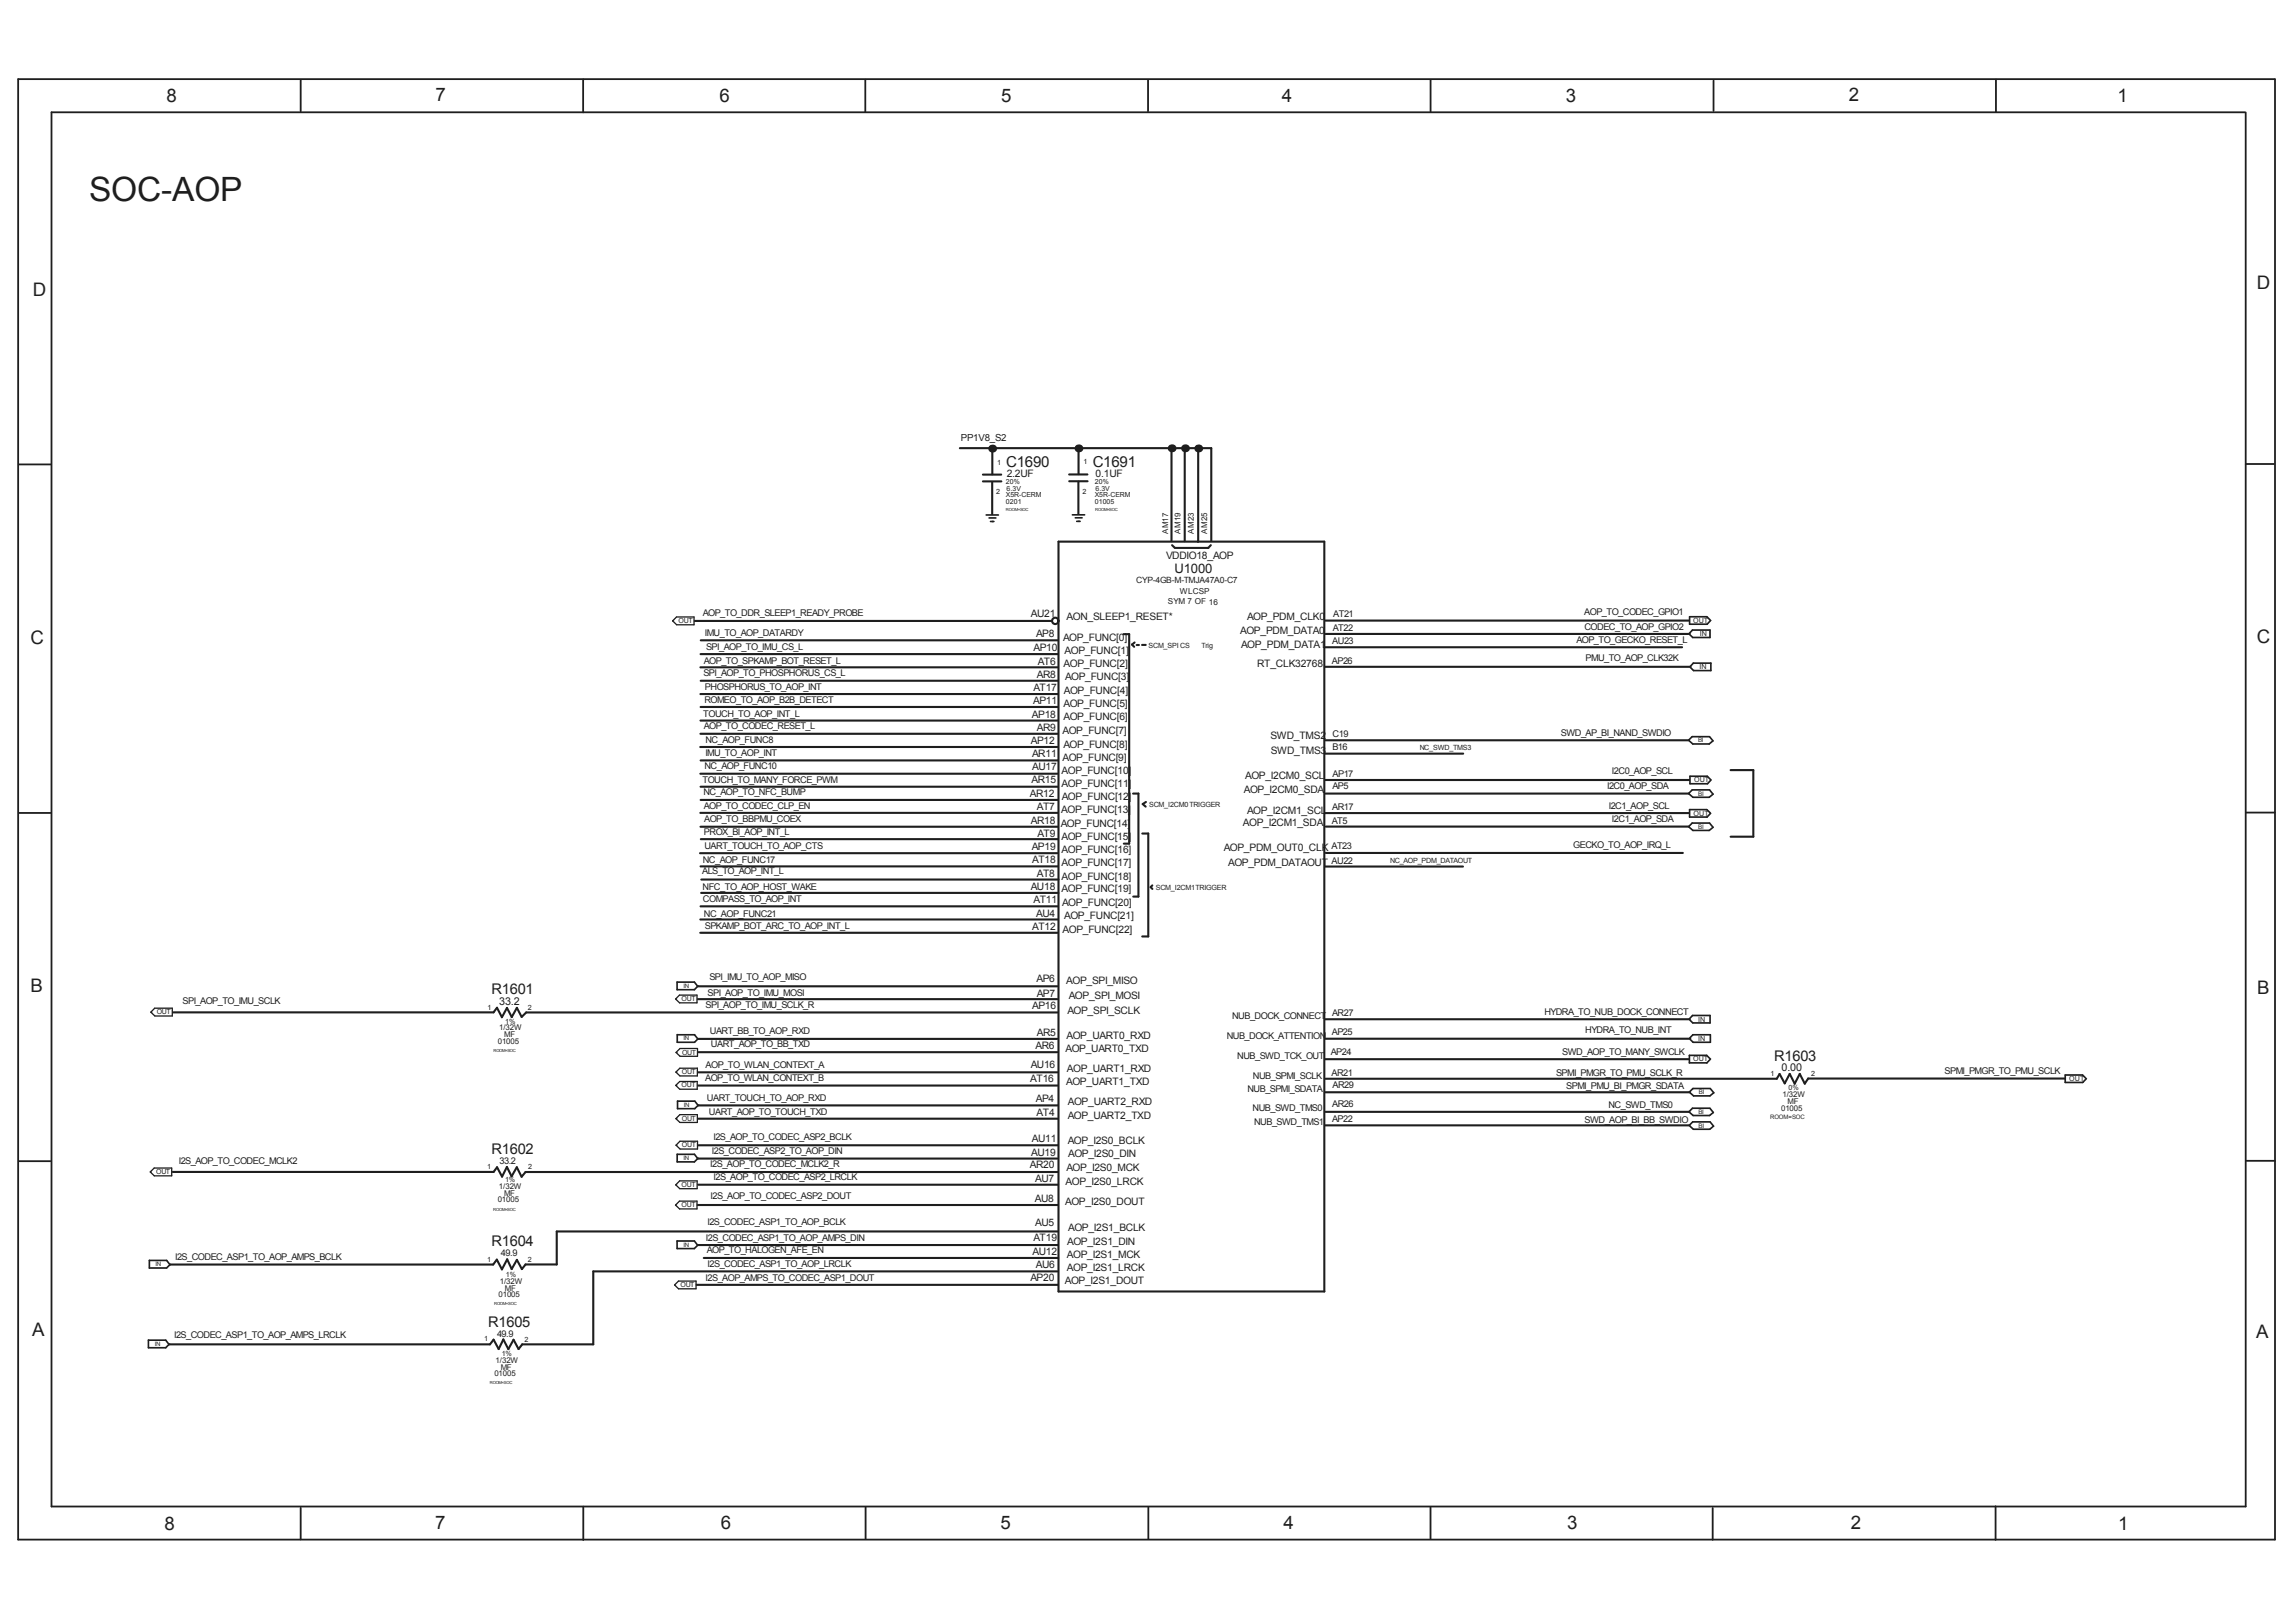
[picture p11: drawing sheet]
<svg xmlns="http://www.w3.org/2000/svg" width="297mm" height="210mm" viewBox="0 0 297 210" stroke-linecap="round" stroke-linejoin="round" font-family="sans-serif">
<defs><g id="words">
<text font-size="4.3" fill="#1e1e1e" x="11.5" y="26">SOC-AOP</text>
<g font-size="2.4" fill="#1e1e1e">
<text x="21.6" y="13.3">8</text>
<text x="56.3" y="13.1">7</text>
<text x="93.1" y="13.3">6</text>
<text x="129.5" y="13.2">5</text>
<text x="165.8" y="13.3">4</text>
<text x="202.6" y="13.2">3</text>
<text x="239.2" y="13.1">2</text>
<text x="274" y="13.2">1</text>
<text x="4.2" y="38.2">D</text>
<text x="292" y="37.4">D</text>
<text x="3.9" y="83.4">C</text>
<text x="292" y="83.3">C</text>
<text x="3.9" y="128.4">B</text>
<text x="292" y="128.6">B</text>
<text x="4.2" y="172.9">A</text>
<text x="291.9" y="173.1">A</text>
<text x="21.3" y="198">8</text>
<text x="56.3" y="197.9">7</text>
<text x="93.3" y="197.9">6</text>
<text x="129.4" y="197.9">5</text>
<text x="166.1" y="197.9">4</text>
<text x="202.7" y="197.9">3</text>
<text x="239.4" y="197.9">2</text>
<text x="274" y="198">1</text>
</g>
<g font-size="2" fill="#1e1e1e">
<text x="130.2" y="60.5">C1690</text>
<text x="141.4" y="60.4">C1691</text>
</g>
<g font-size="1.9" fill="#1e1e1e">
<text x="63.6" y="128.6">R1601</text>
<text x="229.5" y="137.3">R1603</text>
<text x="63.6" y="149.3">R1602</text>
<text x="63.6" y="161.3">R1604</text>
<text x="63.2" y="171.7">R1605</text>
</g>
<text font-size="1.7" fill="#1e1e1e" x="152" y="74.2">U1000</text>
<g font-size="1.4" fill="#1e1e1e">
<text x="64.6" y="130.1">33.2</text>
<text x="230.5" y="138.6">0.00</text>
</g>
<g font-size="1.3" fill="#1e1e1e">
<text x="124.3" y="57.1">PP1V8_S2</text>
<text x="130.2" y="61.8">2.2UF</text>
<text x="141.7" y="61.8">0.1UF</text>
<text x="150.8" y="72.3">VDDIO18_AOP</text>
<text x="133.4" y="79.8">AU21</text>
<text x="134" y="82.5">AP8</text>
<text x="137.5" y="82.9">AOP_FUNC[0]</text>
<text x="138" y="80.3">AON_SLEEP1_RESET*</text>
<text x="160.4" y="82">AOP_PDM_DATA0</text>
<text x="160.6" y="83.8">AOP_PDM_DATA1</text>
<text x="161.3" y="80.3">AOP_PDM_CLK0</text>
<text x="133.7" y="89.4">AT17</text>
<text x="133.7" y="84.2">AP10</text>
<text x="134.1" y="87.7">AR8</text>
<text x="134.2" y="86">AT6</text>
<text x="137.6" y="86.4">AOP_FUNC[2]</text>
<text x="137.6" y="89.8">AOP_FUNC[4]</text>
<text x="137.7" y="84.6">AOP_FUNC[1]</text>
<text x="137.8" y="88">AOP_FUNC[3]</text>
<text x="162.6" y="86.4">RT_CLK32768</text>
<text x="133.5" y="92.9">AP18</text>
<text x="133.7" y="91.1">AP11</text>
<text x="134.1" y="94.5">AR9</text>
<text x="137.5" y="95">AOP_FUNC[7]</text>
<text x="137.6" y="93.2">AOP_FUNC[6]</text>
<text x="137.6" y="91.6">AOP_FUNC[5]</text>
<text x="164.4" y="95.7">SWD_TMS2</text>
<text x="133.4" y="96.3">AP12</text>
<text x="133.5" y="101.4">AR15</text>
<text x="133.5" y="97.9">AR11</text>
<text x="133.5" y="99.7">AU17</text>
<text x="137.3" y="100.1">AOP_FUNC[10]</text>
<text x="137.3" y="101.8">AOP_FUNC[11]</text>
<text x="137.5" y="98.4">AOP_FUNC[9]</text>
<text x="137.6" y="96.7">AOP_FUNC[8]</text>
<text x="161.1" y="100.9">AOP_I2CM0_SCL</text>
<text x="164.4" y="97.6">SWD_TMS3</text>
<text x="133.2" y="103.1">AR12</text>
<text x="133.4" y="106.6">AR18</text>
<text x="134.1" y="104.8">AT7</text>
<text x="137.2" y="107">AOP_FUNC[14]</text>
<text x="137.3" y="105.2">AOP_FUNC[13]</text>
<text x="137.4" y="103.5">AOP_FUNC[12]</text>
<text x="160.8" y="106.9">AOP_I2CM1_SDA</text>
<text x="160.9" y="102.6">AOP_I2CM0_SDA</text>
<text x="161.3" y="105.3">AOP_I2CM1_SCL</text>
<text x="133.5" y="110">AP19</text>
<text x="133.5" y="111.7">AT18</text>
<text x="134.1" y="113.5">AT8</text>
<text x="134.2" y="108.3">AT9</text>
<text x="137.3" y="108.7">AOP_FUNC[15]</text>
<text x="137.3" y="110.4">AOP_FUNC[16]</text>
<text x="137.3" y="112">AOP_FUNC[17]</text>
<text x="137.3" y="113.8">AOP_FUNC[18]</text>
<text x="158.3" y="110.2">AOP_PDM_OUT0_CLK AT23</text>
<text x="158.9" y="112.1">AOP_PDM_DATAOUT</text>
<text x="133.3" y="115.1">AU18</text>
<text x="133.7" y="116.9">AT11</text>
<text x="134.1" y="118.7">AU4</text>
<text x="137.3" y="115.5">AOP_FUNC[19]</text>
<text x="137.4" y="117.3">AOP_FUNC[20]</text>
<text x="137.7" y="119">AOP_FUNC[21]</text>
<text x="133.5" y="120.4">AT12</text>
<text x="137.5" y="120.7">AOP_FUNC[22]</text>
<text x="133.5" y="130.6">AP16</text>
<text x="134.1" y="127.1">AP6</text>
<text x="134.1" y="129">AP7</text>
<text x="138" y="127.4">AOP_SPI_MISO</text>
<text x="138.1" y="131.2">AOP_SPI_SCLK</text>
<text x="138.3" y="129.2">AOP_SPI_MOSI</text>
<text x="134" y="135.7">AR6</text>
<text x="134.2" y="134">AR5</text>
<text x="137.8" y="136.2">AOP_UART0_TXD</text>
<text x="138" y="134.4">AOP_UART0_RXD</text>
<text x="133.3" y="140">AT16</text>
<text x="133.3" y="138.3">AU16</text>
<text x="134" y="142.6">AP4</text>
<text x="137.9" y="140.4">AOP_UART1_TXD</text>
<text x="138" y="138.7">AOP_UART1_RXD</text>
<text x="138.2" y="143">AOP_UART2_RXD</text>
<text x="133.4" y="149.6">AU19</text>
<text x="133.5" y="147.8">AU11</text>
<text x="134.1" y="144.4">AT4</text>
<text x="138.1" y="144.9">AOP_UART2_TXD</text>
<text x="138.1" y="148.1">AOP_I2S0_BCLK</text>
<text x="138.2" y="149.8">AOP_I2S0_DIN</text>
<text x="133.2" y="151.2">AR20</text>
<text x="133.9" y="155.5">AU8</text>
<text x="133.9" y="153">AU7</text>
<text x="137.8" y="155.9">AOP_I2S0_DOUT</text>
<text x="137.9" y="153.4">AOP_I2S0_LRCK</text>
<text x="138" y="151.5">AOP_I2S0_MCK</text>
<text x="133.7" y="160.7">AT19</text>
<text x="133.9" y="158.6">AU5</text>
<text x="138.1" y="161.1">AOP_I2S1_DIN</text>
<text x="138.2" y="159.4">AOP_I2S1_BCLK</text>
<text x="133.3" y="165.8">AP20</text>
<text x="133.6" y="162.4">AU12</text>
<text x="134" y="164.1">AU6</text>
<text x="137.8" y="166.2">AOP_I2S1_DOUT</text>
<text x="138" y="162.7">AOP_I2S1_MCK</text>
<text x="138" y="164.4">AOP_I2S1_LRCK</text>
</g>
<g font-size="1.2" fill="#1e1e1e">
<text x="90.9" y="79.7">AOP_TO_DDR_SLEEP1_READY_PROBE</text>
<text x="91.2" y="82.3">IMU_TO_AOP_DATARDY</text>
<text x="172.4" y="83.3">AU23</text>
<text x="172.4" y="81.6">AT22</text>
<text x="172.5" y="79.8">AT21</text>
<text x="203.9" y="83.2">AOP_TO_GECKO_RESET_L</text>
<text x="205" y="79.6">AOP_TO_CODEC_GPIO1</text>
<text x="205" y="81.5">CODEC_TO_AOP_GPIO2</text>
<text x="91" y="87.4">SPI_AOP_TO_PHOSPHORUS_CS_L</text>
<text x="91" y="85.9">AOP_TO_SPKAMP_BOT_RESET_L</text>
<text x="91.2" y="89.3">PHOSPHORUS_TO_AOP_INT</text>
<text x="91.3" y="84.2">SPI_AOP_TO_IMU_CS_L</text>
<text x="172.3" y="85.9">AP26</text>
<text x="205.1" y="85.5">PMU_TO_AOP_CLK32K</text>
<text x="91" y="92.8">TOUCH_TO_AOP_INT_L</text>
<text x="91" y="94.4">AOP_TO_CODEC_RESET_L</text>
<text x="91.1" y="91">ROMEO_TO_AOP_B2B_DETECT</text>
<text x="172.4" y="95.3">C19</text>
<text x="201.9" y="95.2">SWD_AP_BI_NAND_SWDIO</text>
<text x="90.9" y="101.4">TOUCH_TO_MANY_FORCE_PWM</text>
<text x="91.1" y="99.5">NC_AOP_FUNC10</text>
<text x="91.3" y="96.1">NC_AOP_FUNC8</text>
<text x="91.3" y="97.9">IMU_TO_AOP_INT</text>
<text x="172.4" y="97.1">B16</text>
<text x="172.4" y="100.6">AP17</text>
<text x="208.5" y="100.1">I2C0_AOP_SCL</text>
<text x="91" y="102.9">NC_AOP_TO_NFC_BUMP</text>
<text x="91" y="104.6">AOP_TO_CODEC_CLP_EN</text>
<text x="91.1" y="106.4">AOP_TO_BBPMU_COEX</text>
<text x="172.3" y="106.7">AT5</text>
<text x="172.3" y="104.8">AR17</text>
<text x="172.4" y="102.1">AP5</text>
<text x="207.9" y="102.1">I2C0_AOP_SDA</text>
<text x="208.1" y="104.7">I2C1_AOP_SCL</text>
<text x="208.5" y="106.4">I2C1_AOP_SDA</text>
<text x="90.8" y="113.1">ALS_TO_AOP_INT_L</text>
<text x="90.9" y="111.7">NC_AOP_FUNC17</text>
<text x="91.1" y="108.1">PROX_BI_AOP_INT_L</text>
<text x="91.1" y="109.9">UART_TOUCH_TO_AOP_CTS</text>
<text x="172.3" y="111.8">AU22</text>
<text x="203.5" y="109.7">GECKO_TO_AOP_IRQ_L</text>
<text x="90.9" y="115.1">NFC_TO_AOP_HOST_WAKE</text>
<text x="90.9" y="116.8">COMPASS_TO_AOP_INT</text>
<text x="91.1" y="118.6">NC_AOP_FUNC21</text>
<text x="91.2" y="120.2">SPKAMP_BOT_ARC_TO_AOP_INT_L</text>
<text x="23.6" y="129.9">SPI_AOP_TO_IMU_SCLK</text>
<text x="91.3" y="130.5">SPI_AOP_TO_IMU_SCLK_R</text>
<text x="91.5" y="128.9">SPI_AOP_TO_IMU_MOSI</text>
<text x="91.8" y="126.8">SPI_IMU_TO_AOP_MISO</text>
<text x="159.4" y="131.9">NUB_DOCK_CONNECT</text>
<text x="172.3" y="131.4">AR27</text>
<text x="199.8" y="131.4">HYDRA_TO_NUB_DOCK_CONNECT</text>
<text x="91.8" y="133.8">UART_BB_TO_AOP_RXD</text>
<text x="92" y="135.6">UART_AOP_TO_BB_TXD</text>
<text x="158.7" y="134.5">NUB_DOCK_ATTENTION</text>
<text x="160.1" y="137">NUB_SWD_TCK_OUT</text>
<text x="172.2" y="136.6">AP24</text>
<text x="172.3" y="133.9">AP25</text>
<text x="202.1" y="136.6">SWD_AOP_TO_MANY_SWCLK</text>
<text x="205.1" y="133.7">HYDRA_TO_NUB_INT</text>
<text x="91.2" y="139.9">AOP_TO_WLAN_CONTEXT_B</text>
<text x="91.3" y="138.2">AOP_TO_WLAN_CONTEXT_A</text>
<text x="91.5" y="142.5">UART_TOUCH_TO_AOP_RXD</text>
<text x="161.4" y="141.3">NUB_SPMI_SDATA</text>
<text x="162" y="143.8">NUB_SWD_TMS0</text>
<text x="162.1" y="139.6">NUB_SPMI_SCLK</text>
<text x="172.3" y="139.2">AR21</text>
<text x="172.4" y="143.3">AR26</text>
<text x="172.4" y="140.8">AR29</text>
<text x="201.3" y="139.2">SPMI_PMGR_TO_PMU_SCLK_R</text>
<text x="202.6" y="141">SPMI_PMU_BI_PMGR_SDATA</text>
<text x="208.1" y="143.4">NC_SWD_TMS0</text>
<text x="251.6" y="139">SPMI_PMGR_TO_PMU_SCLK</text>
<text x="91.7" y="144.3">UART_AOP_TO_TOUCH_TXD</text>
<text x="92.1" y="149.3">I2S_CODEC_ASP2_TO_AOP_DIN</text>
<text x="92.3" y="147.5">I2S_AOP_TO_CODEC_ASP2_BCLK</text>
<text x="162.2" y="145.6">NUB_SWD_TMS1</text>
<text x="172.3" y="145.2">AP22</text>
<text x="205" y="145.3">SWD_AOP_BI_BB_SWDIO</text>
<text x="23.1" y="150.7">I2S_AOP_TO_CODEC_MCLK2</text>
<text x="64.6" y="150.6">33.2</text>
<text x="91.9" y="151.1">I2S_AOP_TO_CODEC_MCLK2_R</text>
<text x="91.9" y="155.2">I2S_AOP_TO_CODEC_ASP2_DOUT</text>
<text x="92.3" y="152.8">I2S_AOP_TO_CODEC_ASP2_LRCLK</text>
<text x="91.3" y="160.6">I2S_CODEC_ASP1_TO_AOP_AMPS_DIN</text>
<text x="91.5" y="158.5">I2S_CODEC_ASP1_TO_AOP_BCLK</text>
<text x="22.7" y="163">I2S_CODEC_ASP1_TO_AOP_AMPS_BCLK</text>
<text x="64.8" y="162.6">49.9</text>
<text x="91.3" y="165.7">I2S_AOP_AMPS_TO_CODEC_ASP1_DOUT</text>
<text x="91.4" y="162.2">AOP_TO_HALOGEN_AFE_EN</text>
<text x="91.5" y="164">I2S_CODEC_ASP1_TO_AOP_LRCLK</text>
<text x="22.5" y="173.2">I2S_CODEC_ASP1_TO_AOP_AMPS_LRCLK</text>
<text x="64.3" y="173">49.9</text>
</g>
<g font-size="1.1" fill="#1e1e1e">
<text x="147" y="75.5">CYP-4GB-M-TMJA47A0-C7</text>
<text x="152.6" y="76.9">WLCSP</text>
<text x="151.1" y="78.2">SYM 7 OF 16</text>
</g>
<g font-size="1" fill="#1e1e1e">
<text x="151.1" y="69.1" transform="rotate(-90 151.1 69.1)">AM17</text>
<text x="152.7" y="69.1" transform="rotate(-90 152.7 69.1)">AM19</text>
<text x="154.4" y="69.1" transform="rotate(-90 154.4 69.1)">AM23</text>
<text x="156.2" y="69.1" transform="rotate(-90 156.2 69.1)">AM25</text>
<text x="64.4" y="135.1">01005</text>
<text x="64.6" y="133.3">1/32W</text>
<text x="65.2" y="134.3">MF</text>
<text x="230.4" y="143.7">01005</text>
<text x="230.6" y="142">1/32W</text>
<text x="231.2" y="142.9">MF</text>
<text x="64.4" y="155.6">01005</text>
<text x="64.5" y="153.9">1/32W</text>
<text x="65.2" y="154.8">MF</text>
<text x="64.5" y="167.9">01005</text>
<text x="64.7" y="166.1">1/32W</text>
<text x="65.3" y="167">MF</text>
<text x="64" y="178.1">01005</text>
<text x="64.1" y="176.4">1/32W</text>
<text x="64.8" y="177.3">MF</text>
</g>
<g font-size=".9" fill="#1e1e1e">
<text x="128.9" y="63.9">2</text>
<text x="129" y="60.1">1</text>
<text x="130.1" y="64.3">X5R-CERM</text>
<text x="130.1" y="65.2">0201</text>
<text x="130.1" y="62.7">20%</text>
<text x="130.2" y="63.5">6.3V</text>
<text x="140" y="63.9">2</text>
<text x="140.2" y="60.1">1</text>
<text x="141.6" y="64.3">X5R-CERM</text>
<text x="141.6" y="65.2">01005</text>
<text x="141.6" y="62.7">20%</text>
<text x="141.7" y="63.5">6.3V</text>
<text x="87.8" y="80.6">OUT</text>
<text x="148.6" y="83.8">SCM_SPI CS</text>
<text x="155.4" y="83.9">Trig</text>
<text x="219" y="80.6">OUT</text>
<text x="219.9" y="82.3">IN</text>
<text x="219.9" y="86.6">IN</text>
<text x="183.7" y="97">NC_SWD_TMS3</text>
<text x="219.2" y="101.2">OUT</text>
<text x="148.7" y="104.5">SCM_I2CM0TRIGGER</text>
<text x="219.1" y="105.6">OUT</text>
<text x="179.9" y="111.7">NC_AOP_PDM_DATAOUT</text>
<text x="149.5" y="115.2">SCM_I2CM1TRIGGER</text>
<text x="20.3" y="131.3">OUT</text>
<text x="63.1" y="130.7">1</text>
<text x="68.3" y="130.7">2</text>
<text x="88.2" y="129.6">OUT</text>
<text x="65.4" y="132.5">1%</text>
<text x="88.2" y="136.5">OUT</text>
<text x="219" y="137.4">OUT</text>
<text x="219.7" y="132.2">IN</text>
<text x="219.7" y="134.7">IN</text>
<text x="88.2" y="140.7">OUT</text>
<text x="88.2" y="139">OUT</text>
<text x="229" y="139.3">1</text>
<text x="231.4" y="141.1">0%</text>
<text x="234.3" y="139.3">2</text>
<text x="267.7" y="139.9">OUT</text>
<text x="88.2" y="145">OUT</text>
<text x="88.2" y="148.5">OUT</text>
<text x="20.2" y="151.9">OUT</text>
<text x="63" y="151.3">1</text>
<text x="65.3" y="153">1%</text>
<text x="68.3" y="151.2">2</text>
<text x="88.2" y="153.6">OUT</text>
<text x="88.2" y="156.2">OUT</text>
<text x="63" y="163.4">1</text>
<text x="65.4" y="165.3">1%</text>
<text x="68.3" y="163.3">2</text>
<text x="88" y="166.6">OUT</text>
<text x="62.6" y="173.6">1</text>
<text x="67.8" y="173.6">2</text>
<text x="64.9" y="175.5">1%</text>
</g>
<g font-size=".8" fill="#1e1e1e">
<text x="219.7" y="96.1">BI</text>
<text x="219.7" y="107.2">BI</text>
<text x="219.7" y="103">BI</text>
<text x="88.4" y="127.8">IN</text>
<text x="88.4" y="134.6">IN</text>
<text x="88.5" y="143.2">IN</text>
<text x="219.8" y="141.6">BI</text>
<text x="219.7" y="144.2">BI</text>
<text x="219.8" y="145.9">BI</text>
<text x="229" y="144.8">ROOM=SOC</text>
<text x="88.4" y="150.1">IN</text>
<text x="88.4" y="161.3">IN</text>
<text x="20.1" y="163.9">IN</text>
<text x="20" y="174.2">IN</text>
</g>
<g font-size=".5" fill="#1e1e1e">
<text x="130.1" y="66.2">ROOM=SOC</text>
<text x="141.7" y="66.1">ROOM=SOC</text>
<text x="63.8" y="136.2">ROOM=SOC</text>
<text x="63.8" y="156.7">ROOM=SOC</text>
<text x="63.9" y="168.9">ROOM=SOC</text>
<text x="63.4" y="179.2">ROOM=SOC</text>
</g>
</g></defs>
<g fill="none" stroke="#1e1e1e" stroke-width=".27">
<path d="M124.2 58h32.5v12M128.4 58.4v3M139.5 58.3v3.1M151.6 58.1v11.9M153.3 58.3v11.7M155 58.2v11.9M127.2 61.4h2.3M127.2 62.3h2.3M128.4 62.4v4.1M136.9 70.1h34.4v97h-34.4zM138.3 61.4h2.4M138.3 62.3h2.4"/>
<path d="M139.5 62.3v4.2M151.6 70.6l.4 .3M156.6 70.6l-.3 .3h-4.3M89.9 80.4h46.1M90.6 96.7h46.2M90.6 95h46.2M90.6 86.4h46.2M90.6 89.8h46.2M90.6 93.2h46.2M90.6 84.6h46.3M90.6 98.4h46.3M90.6 91.5h46.3"/>
<path d="M90.6 88.1h46.3M90.7 82.9h46.2M145.3 82.1h.8v27.1h-.7M146.8 83.1l-.4 .3 .3 .3M147 83.5h.3M147.7 83.5h.5M171.4 83.8h46.2M171.4 86.3h47.2M171.5 95.8h46.9M171.5 97.5h17.8M171.5 80.3h47M171.5 82h47"/>
<path d="M223.9 99.7h2.9v8.6h-2.9M90.6 110.4h46.2M90.6 105.2h46.2M90.6 100.1h46.2M90.6 119h46.2M90.6 107h46.2M90.6 112.1h46.2M90.6 117.3h46.2M90.6 101.8h46.2M90.6 103.5h46.3M90.7 108.6h46.2M90.7 115.6h46.2"/>
<path d="M90.7 113.8h46.2M146.6 102.7h.7v13.3h-.7M147.8 107.9h.8v13.3h-.8M148.3 103.8l-.5 .3 .4 .3M149.1 114.6l-.2 .2 .2 .2M171.5 112.1h17.8M171.5 105.2h46.9M171.5 100.9h47M171.5 102.7h47M171.5 110.4h46.2M171.5 107h46.9M22.4 131h41.4l.5-.6 .6 1.2 .7-1.2 .6 1.2 .7-1.2 .6 1.2 .6-.6h68.7"/>
<path d="M90.3 127.6h46.5M90.3 129.3h46.5M90.3 134.4h46.5M90.3 138.8h46.5M90.3 136.2h46.5M90.6 120.7h46.2M171.5 137.1h47M171.5 131.9h47M171.5 134.4h47M267.1 139.6h-33.2l-.4 .6-.7-1.2-.6 1.2-.7-1.2-.6 1.2-.7-1.2-.3 .6h-58.4M22.4 151.7h41.5l.4-.6 .7 1.2 .6-1.3 .6 1.2 .7-1.1 .6 1.2 .5-.6h68.9M90.3 155.9h46.5"/>
<path d="M90.3 149.9h46.5M90.3 140.5h46.5M90.3 143.1h46.5M90.3 153.3h46.6M90.3 144.8h46.6M90.3 148.2h46.6M136.9 159.4h-64.9v4.2h-4l-.5 .6-.6-1.2-.7 1.2-.6-1.2-.7 1.3-.6-1.3-.5 .6h-41.8M171.5 145.6h47M171.5 143.9h47M171.5 141.3h47.1M90.1 166.3h46.7M90.3 161.1h46.5"/>
<path d="M91.1 162.8h45.8M136.8 164.5h-60v9.5h-9.2l-.5 .6-.7-1.2-.6 1.2-.7-1.3-.6 1.3-.6-1.2-.5 .6h-41.5"/>
<circle cx="136.5" cy="80.3" r=".41"/>
</g>
<g fill="none" stroke="#1e1e1e" stroke-width=".22">
<path d="M127.6 66.6h1.6M128 67h.8M128.1 67.5h.5M138.7 66.6h1.6M139.1 67h.9M139.3 67.5h.4M218.5 82l.5-.5h2.2v1h-2.2l-.4-.4M218.6 86.3l.5-.5h2.2v1h-2.2l-.4-.4M221.2 95.3h-2.3l-.4 .5M221.2 95.4l.4 .5-.5 .4h-2.1l-.5-.5M221.3 80.2l-.5-.4h-2.2v1h2.3M221.3 80.3l-.4 .5"/>
<path d="M221.2 106.5h-2.3l-.4 .5M221.2 102.2h-2.3l-.4 .5M221.2 102.2l.4 .6-.5 .4h-2.1l-.5-.5M221.2 106.5l.4 .6-.5 .4h-2.1l-.5-.5M221.3 105.2l-.5-.4h-2.2v.9h2.3l.4-.4M221.3 100.9l-.4-.4h-2.3v.9h2.3l.4-.4M87.6 127.1v1h2.2l.5-.5M87.6 127.1h2.2l.5 .5M87.6 133.9h2.3l.4 .6-.4 .4h-2.3zM218.5 131.9l.5-.5h2.2v1h-2.2l-.4-.4M218.6 134.4l.4-.5h2.3v1h-2.3l-.4-.4M221.2 137l-.4-.4h-2.2v.9h2.2l.5-.4"/>
<path d="M269.9 139.5l-.5-.4h-2.2v1h2.3l.4-.5M87.6 149.4v1h2.2l.5-.5M87.6 149.4h2.2l.5 .5M90.3 143l-.4-.5h-2.2v1h2.2l.4-.4M221.2 143.4h-2.2l-.5 .5M221.2 143.4l.5 .6-.5 .4h-2.2l-.5-.5M221.2 145.2h-2.2l-.4 .4M221.3 145.2l.4 .5-.5 .4h-2.1l-.6-.5M221.3 140.9h-2.3l-.4 .4M221.3 140.9l.4 .5-.5 .4h-2.1l-.5-.5M19.2 173.4h2.2l.5 .6-.5 .4h-2.2zM22 163.6l-.4-.5h-2.3v1h2.3l.4-.4"/>
<path d="M90.2 161.1l-.4-.5h-2.2v1h2.2l.5-.4"/>
</g>
<path d="M87 80.3l.5-.5h2.3v1.1h-2.3zM20 130.5h2.3v1h-2.3l-.5-.5zM87.4 129.3l.5-.5h2.3v1h-2.3zM87.4 138.7l.6-.5h2.2v1h-2.2zM87.5 136.2l.5-.5h2.2v1h-2.2zM19.4 151.7l.6-.5h2.2v1h-2.2zM87.4 156l.5-.6h2.3v1h-2.3zM87.4 140.5l.5-.5 2.3-.1v1.1h-2.3zM87.4 144.8l.6-.6h2.2v1.1h-2.2zM87.9 152.8h2.3v1h-2.3l-.5-.5zM88 147.7h2.2v1h-2.2l-.5-.5zM87.3 166.3l.5-.5h2.2v1h-2.2z" fill="none" stroke="#1e1e1e" stroke-width=".17"/>
<g fill="none" stroke="#1e1e1e" stroke-width=".23">
<path d="M2.3 10.2l292 .1v188.9h-292zM38.9 10.4v4M75.4 10.3v4.2M111.9 10.3v4.2M148.5 10.3v4.1M185.1 10.3v4.1M221.7 10.4v4M258.2 10.3v4.2M290.4 14.5h-283.7v180.5h283.8v-180.5M2.4 60.1h4.2M290.5 60h3.7M2.4 105.2h4.2"/>
<path d="M290.5 105.2h3.8M2.5 150.3h4M290.6 150.2h3.7M38.9 195.1v4.1M75.5 195v4.3M112 195v4.2M148.6 195.1v4.1M185.1 195v4.1M221.6 195.2v4.1M258.2 194.9v4.4"/>
</g>
<g fill="none" stroke="#1e1e1e" stroke-width=".13">
<path d="M87 80.4h.1M19.5 131h.1M87.4 129.3h.1M87.5 138.7h.1M87.5 136.2h.1M19.5 151.7h.1M87.4 156h.1M87.4 153.3h.1M87.4 140.5h.1M87.5 144.8h.1M87.5 148.2h.1M87.3 166.3h.1"/>
<path d="M2.4 199.2h.1"/>
</g>
<path d="M90.2 127.6h.1M90.3 134.4h.1M90.2 149.9h.1M90.3 143h.1M21.8 174h.1M22 163.6h.1M90.2 161.1h.1" fill="none" stroke="#1e1e1e" stroke-width=".21"/>
<g fill="none" stroke="#1e1e1e" stroke-width=".14">
<path d="M218.4 95.8h.1M218.6 82h.1M218.7 86.3h.1M221.2 80.3h.1M218.5 107h.1M218.5 102.7h.1M221.2 105.2h.1M221.3 100.9h.1M218.6 131.9h.1M218.6 134.4h.1M221.2 137.1h.1M269.8 139.6h.1"/>
<path d="M218.5 143.9h.1M218.5 145.6h.1M218.6 141.3h.1"/>
</g>
<path d="M128.4 67.5h.1M139.5 67.5h.1" fill="none" stroke="#1e1e1e" stroke-width=".19"/>
<g fill="#1e1e1e">
<circle cx="128.4" cy="58.1" r=".51"/>
<circle cx="139.5" cy="58" r=".51"/>
<circle cx="151.6" cy="58" r=".51"/>
<circle cx="153.3" cy="58" r=".51"/>
<circle cx="155" cy="58" r=".51"/>
</g>
<use href="#words"/>
</svg>
